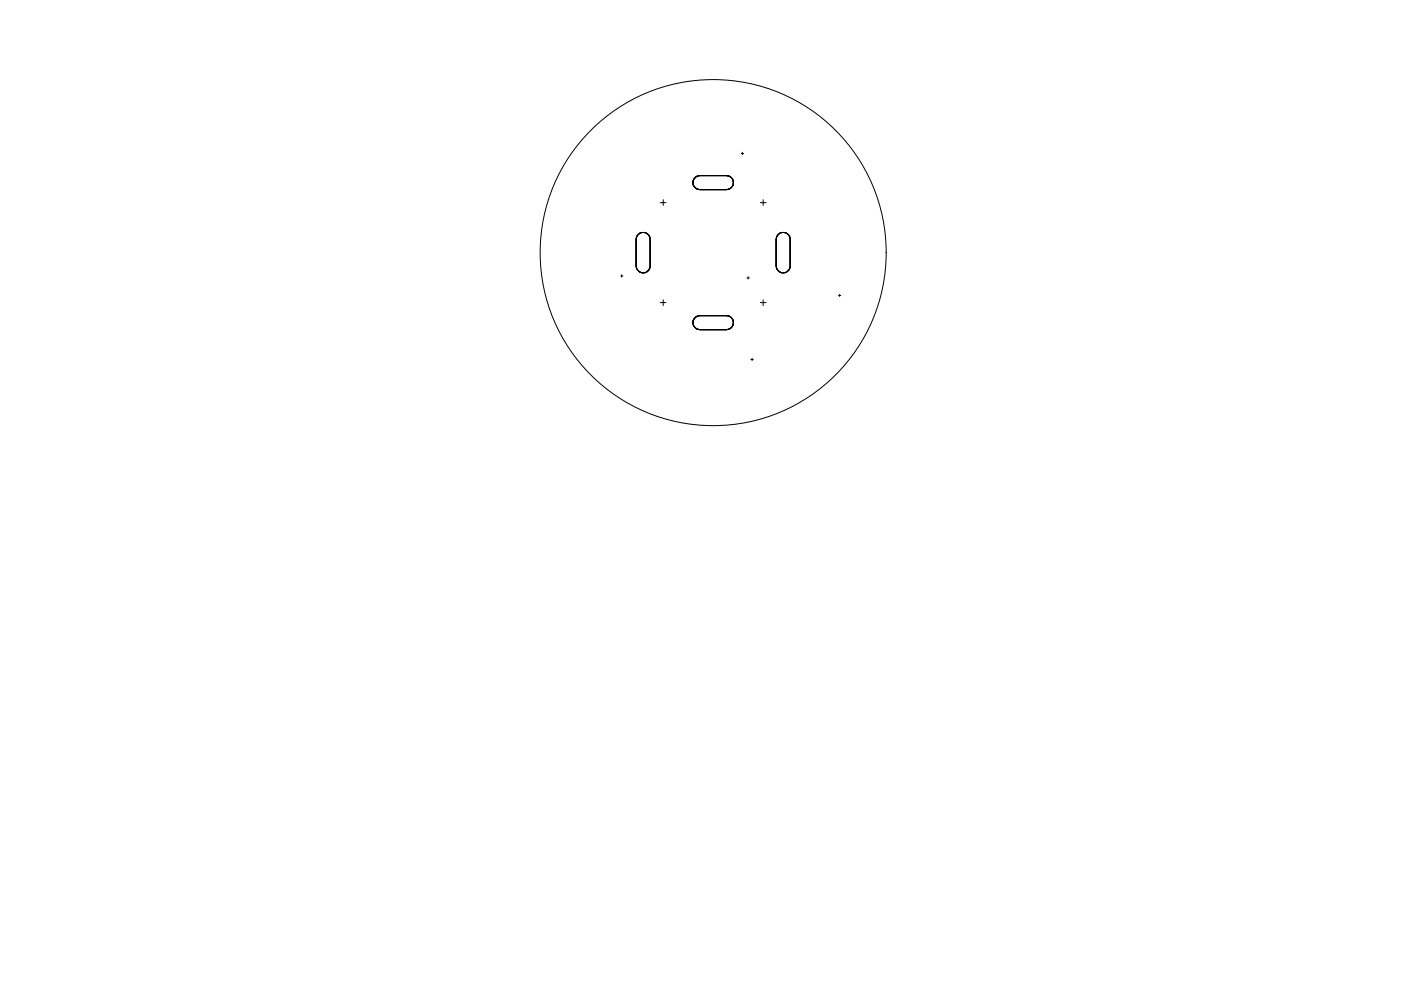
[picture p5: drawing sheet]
<svg xmlns="http://www.w3.org/2000/svg" width="289mm" height="203mm" viewBox="0 0 289 203" stroke-linecap="round" stroke-linejoin="round" font-family="sans-serif">
<g fill="none" stroke="#000" stroke-width=".21">
<path d="M143.5 36.5l.8-.3h5.5a1.45 1.45 0 0 1 1.4 1.5 1.45 1.45 0 0 1-1.4 1.4h-5.5a1.44 1.44 0 0 1-1.3-1 1.44 1.44 0 0 1 .5-1.6zM152.9 31.7h.4M153.1 31.4v.5M128 56.9h.5M128.2 56.7v.5M131.7 48.3a1.42 1.42 0 0 1 1.5-.3 1.42 1.42 0 0 1 .9 1.4v5.4a1.45 1.45 0 0 1-1.5 1.5 1.45 1.45 0 0 1-1.4-1.5v-5.4l.1-.6zM136.2 41.8h1.1M136.8 41.2v1.2M154 57.3h.5M154.3 57.1v.5M156.8 41.8h1.2M157.4 41.2v1.2"/>
<path d="M160.6 48.3a1.43 1.43 0 0 1 1.5-.2 1.43 1.43 0 0 1 .9 1.3v5.4a1.45 1.45 0 0 1-1.5 1.5 1.45 1.45 0 0 1-1.4-1.5v-5.4l.1-.6zM136.2 62.4h1.1M136.8 61.9v1.1M143.5 65.4l.8-.3h5.5a1.45 1.45 0 0 1 1.4 1.5 1.45 1.45 0 0 1-1.4 1.4h-5.5a1.44 1.44 0 0 1-1.3-1 1.44 1.44 0 0 1 .5-1.6zM154.9 74.2h.4M155.1 73.9v.5M156.8 62.4h1.2M157.4 61.9v1.1M172.9 61h.5M173.1 60.7v.5"/>
<circle cx="147.1" cy="52.1" r="35.7"/>
</g>
</svg>
